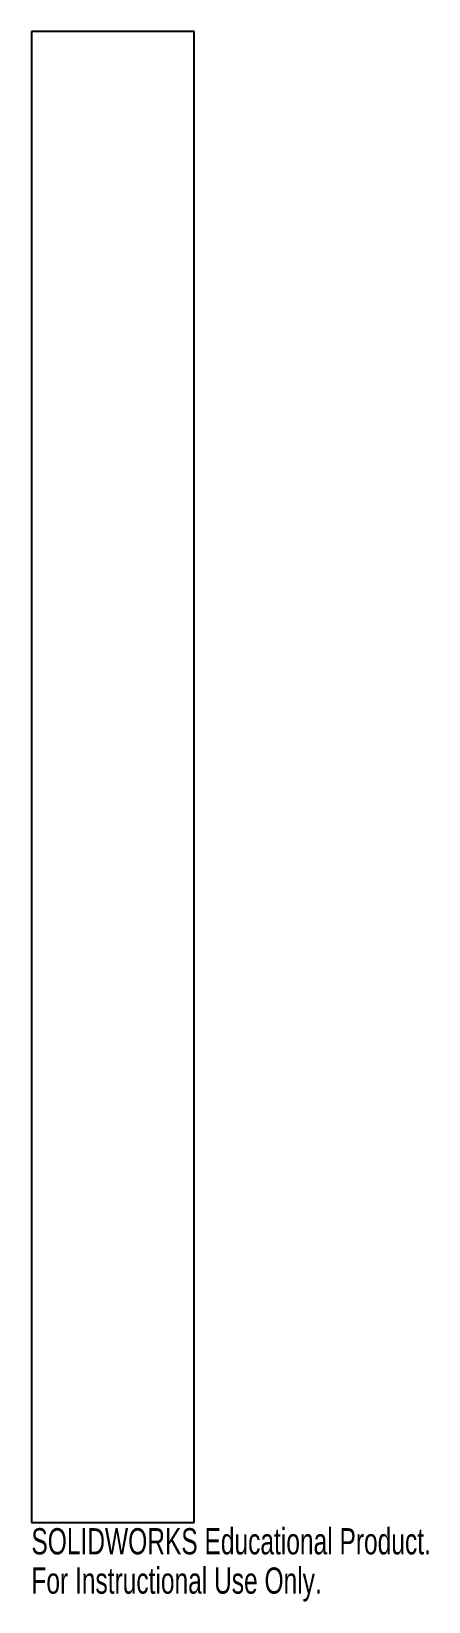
# Model space of a CAD drawing. Header units: millimetres. Extents: x -15 to 58, y -152 to 138.
import ezdxf

# ---------------------------------------------------------------- set-up
doc = ezdxf.new("R2010")
doc.units = ezdxf.units.MM
doc.styles.add('SLDTEXTSTYLE0', font='TXT', dxfattribs={"width": 0.7})

msp = doc.modelspace()

# ---------------------------------------------------------------- linework, layer by layer
at = {"color": 7, "linetype": 'Continuous', "lineweight": 25}
for p, q in [((15, 137.5), (-15, 137.5)), ((-15, 137.5), (-15, -137.5)), ((15, -137.5), (15, 137.5)), ((-15, -137.5), (15, -137.5))]:
    msp.add_line(p, q, dxfattribs=at)

# ---------------------------------------------------------------- texts
at = {"color": 7, "linetype": 'Continuous', "char_height": 4.8336, "attachment_point": 1, "style": 'SLDTEXTSTYLE0'}
for s, insert in [('SOLIDWORKS Educational Product.', (-15, -138.52)), ('For Instructional Use Only.', (-15, -145.77))]:
    msp.add_mtext(s, dxfattribs=dict(at, insert=insert))

doc.saveas('drawing.dxf')
